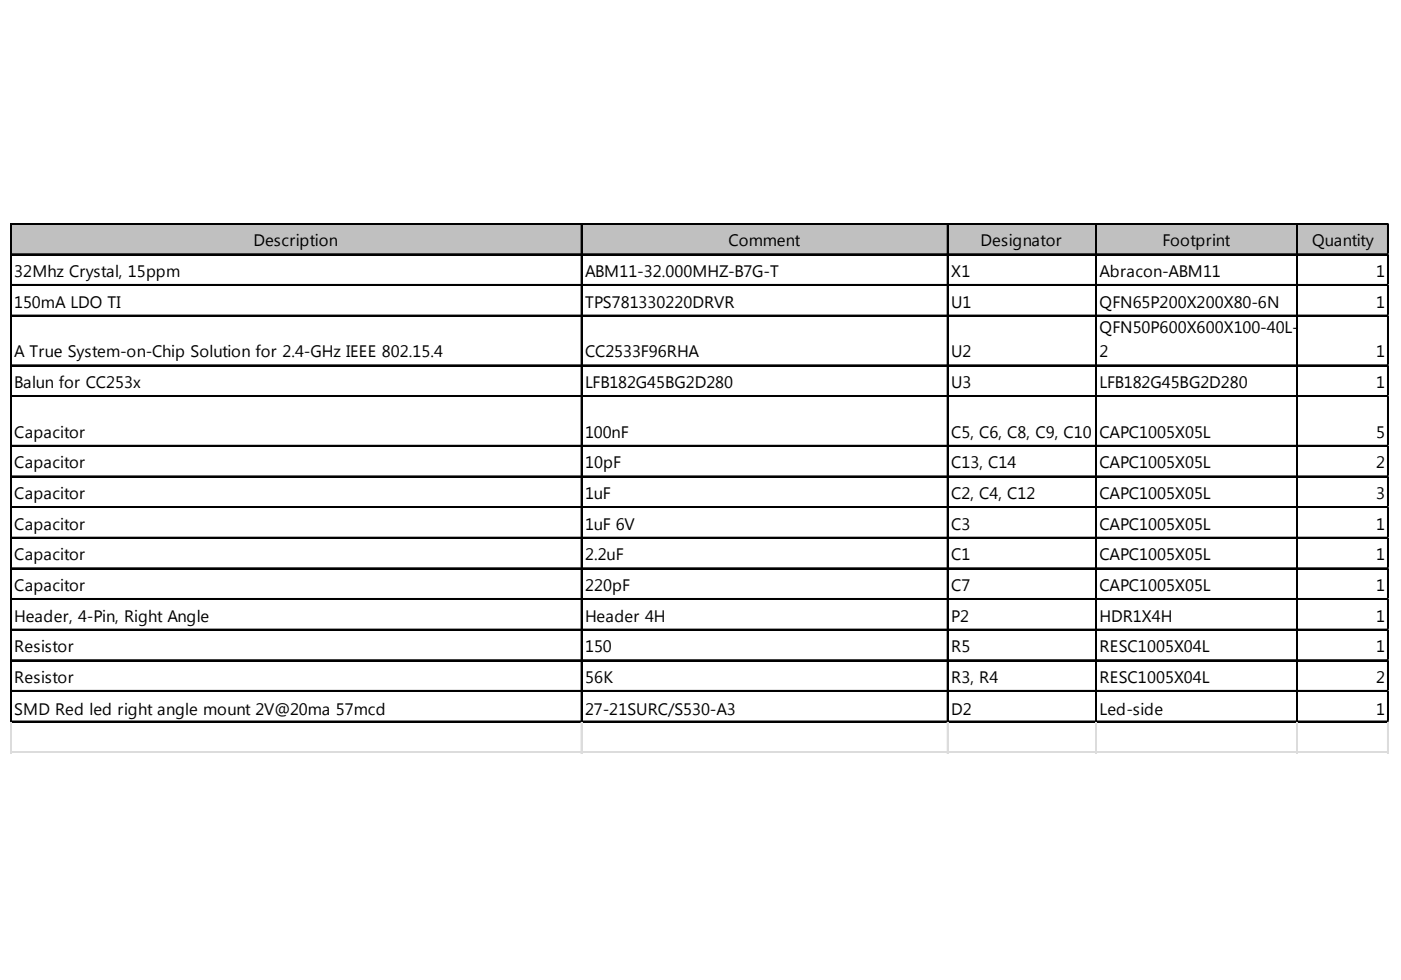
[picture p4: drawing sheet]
<svg xmlns="http://www.w3.org/2000/svg" width="289mm" height="202mm" viewBox="0 0 289 202" stroke-linecap="round" stroke-linejoin="round" font-family="sans-serif">
<defs><g id="words">
<g font-size="3.4">
<text x="52.3" y="50.8">Description</text>
<text x="150.2" y="50.8">Comment</text>
<text x="202.2" y="50.8">Designator</text>
<text x="239.7" y="50.8">Footprint</text>
<text x="270.6" y="50.8">Quantity</text>
<text x="2.9" y="57.1">32Mhz Crystal, 15ppm</text>
<text x="120.7" y="57.1">ABM11-32.000MHZ-B7G-T</text>
<text x="196.2" y="57.1">X1</text>
<text x="226.8" y="57.1">Abracon-ABM11</text>
<text x="283.8" y="57.1">1</text>
<text x="2.9" y="63.4">150mA LDO TI</text>
<text x="120.7" y="63.4">TPS781330220DRVR</text>
<text x="196.2" y="63.4">U1</text>
<text x="226.8" y="63.4">QFN65P200X200X80-6N</text>
<text x="283.8" y="63.4">1</text>
<text x="226.8" y="68.7">QFN50P600X600X100-40L-</text>
<text x="2.9" y="73.7">A True System-on-Chip Solution for 2.4-GHz IEEE 802.15.4</text>
<text x="120.7" y="73.7">CC2533F96RHA</text>
<text x="196.2" y="73.7">U2</text>
<text x="226.8" y="73.7">2</text>
<text x="283.8" y="73.7">1</text>
<text x="2.9" y="80">Balun for CC253x</text>
<text x="120.7" y="80">LFB182G45BG2D280</text>
<text x="196.2" y="80">U3</text>
<text x="226.8" y="80">LFB182G45BG2D280</text>
<text x="283.8" y="80">1</text>
<text x="2.9" y="90.3">Capacitor</text>
<text x="120.7" y="90.3">100nF</text>
<text x="196.2" y="90.3">C5, C6, C8, C9, C10</text>
<text x="226.8" y="90.3">CAPC1005X05L</text>
<text x="283.8" y="90.3">5</text>
<text x="2.9" y="96.6">Capacitor</text>
<text x="120.7" y="96.6">10pF</text>
<text x="196.2" y="96.6">C13, C14</text>
<text x="226.8" y="96.6">CAPC1005X05L</text>
<text x="283.8" y="96.6">2</text>
<text x="2.9" y="102.9">Capacitor</text>
<text x="120.7" y="102.9">1uF</text>
<text x="196.2" y="102.9">C2, C4, C12</text>
<text x="226.8" y="102.9">CAPC1005X05L</text>
<text x="283.8" y="102.9">3</text>
<text x="2.9" y="109.3">Capacitor</text>
<text x="120.7" y="109.3">1uF 6V</text>
<text x="196.2" y="109.3">C3</text>
<text x="226.8" y="109.3">CAPC1005X05L</text>
<text x="283.8" y="109.3">1</text>
<text x="2.9" y="115.6">Capacitor</text>
<text x="120.7" y="115.6">2.2uF</text>
<text x="196.2" y="115.6">C1</text>
<text x="226.8" y="115.6">CAPC1005X05L</text>
<text x="283.8" y="115.6">1</text>
<text x="2.9" y="121.9">Capacitor</text>
<text x="120.7" y="121.9">220pF</text>
<text x="196.2" y="121.9">C7</text>
<text x="226.8" y="121.9">CAPC1005X05L</text>
<text x="283.8" y="121.9">1</text>
<text x="2.9" y="128.2">Header, 4-Pin, Right Angle</text>
<text x="120.7" y="128.2">Header 4H</text>
<text x="196.2" y="128.2">P2</text>
<text x="226.8" y="128.2">HDR1X4H</text>
<text x="283.8" y="128.2">1</text>
<text x="2.9" y="134.5">Resistor</text>
<text x="120.7" y="134.5">150</text>
<text x="196.2" y="134.5">R5</text>
<text x="226.8" y="134.5">RESC1005X04L</text>
<text x="283.8" y="134.5">1</text>
<text x="2.9" y="140.9">Resistor</text>
<text x="120.7" y="140.9">56K</text>
<text x="196.2" y="140.9">R3, R4</text>
<text x="226.8" y="140.9">RESC1005X04L</text>
<text x="283.8" y="140.9">2</text>
<text x="2.9" y="147.4">SMD Red led right angle mount 2V@20ma 57mcd</text>
<text x="120.7" y="147.4">27-21SURC/S530-A3</text>
<text x="196.2" y="147.4">D2</text>
<text x="226.8" y="147.4">Led-side</text>
<text x="283.8" y="147.4">1</text>
</g>
</g></defs>
<path d="M2.4 46.3h284v6.3h-284z" fill="#c0c0c0"/>
<g fill="none" stroke="#000" stroke-width=".26">
<path d="M2.1 46.1v102.9M2.3 46.1v102.9M2.4 46.1h284M2.4 46.2h284M2.4 52.4h284M2.4 52.5h284M2.4 58.7h284M2.4 58.8h284M119.9 46.3v102.7M120 46.3v102.7M195.4 46.3v102.7M195.5 46.3v102.7"/>
<path d="M226 46.3v102.7M226.1 46.3v102.7M267.4 46.3v102.7M267.6 46.3v102.7M286.2 46.3v102.7M286.3 46.3v102.7M2.4 65h284M2.4 65.1h284M2.4 75.3h284M2.4 75.4h284M2.4 81.6h284M2.4 81.7h284"/>
<path d="M2.4 91.9h284M2.4 92h284M2.4 98.2h284M2.4 98.3h284M2.4 104.5h284M2.4 104.6h284M2.4 110.8h284M2.4 111h284M2.4 117.2h284M2.4 117.3h284M2.4 123.5h284M2.4 123.6h284"/>
<path d="M2.4 129.8h284M2.4 129.9h284M2.4 136.1h284M2.4 136.2h284M2.4 142.4h284M2.4 142.6h284M2.4 148.8h284M2.4 148.9h284"/>
</g>
<g fill="none" stroke="#dadcdd" stroke-width=".26">
<path d="M286.4 46.1h.1M2.1 149v6.4M2.3 149v6.4M119.9 149v6.4M120 149v6.4M195.4 149v6.4M195.5 149v6.4M226 149v6.4M226.1 149v6.4M267.4 149v6.4M267.6 149v6.4M286.2 149v6.4"/>
<path d="M286.3 149v6.4"/>
</g>
<path d="M286.4 46.1l.1 .2z" fill="#dadcdd"/>
<path d="M286.4 52.4h.1" fill="none" stroke="#dadcdd" stroke-width=".26"/>
<path d="M286.4 52.4l.1 .2z" fill="#dadcdd"/>
<path d="M286.4 58.7h.1" fill="none" stroke="#dadcdd" stroke-width=".26"/>
<path d="M286.4 58.7l.1 .3z" fill="#dadcdd"/>
<path d="M286.4 65h.1" fill="none" stroke="#dadcdd" stroke-width=".26"/>
<path d="M286.4 65l.1 .3z" fill="#dadcdd"/>
<path d="M286.4 75.3h.1" fill="none" stroke="#dadcdd" stroke-width=".26"/>
<path d="M286.4 75.3l.1 .3z" fill="#dadcdd"/>
<path d="M286.4 81.6h.1" fill="none" stroke="#dadcdd" stroke-width=".26"/>
<path d="M286.4 81.6l.1 .3z" fill="#dadcdd"/>
<path d="M286.4 91.9h.1" fill="none" stroke="#dadcdd" stroke-width=".26"/>
<path d="M286.4 91.9l.1 .2z" fill="#dadcdd"/>
<path d="M286.4 98.2h.1" fill="none" stroke="#dadcdd" stroke-width=".26"/>
<path d="M286.4 98.2l.1 .3z" fill="#dadcdd"/>
<path d="M286.4 104.5h.1" fill="none" stroke="#dadcdd" stroke-width=".26"/>
<path d="M286.4 104.5l.1 .3z" fill="#dadcdd"/>
<path d="M286.4 110.8h.1" fill="none" stroke="#dadcdd" stroke-width=".26"/>
<path d="M286.4 110.8l.1 .3z" fill="#dadcdd"/>
<path d="M286.4 117.2h.1" fill="none" stroke="#dadcdd" stroke-width=".26"/>
<path d="M286.4 117.2l.1 .2z" fill="#dadcdd"/>
<path d="M286.4 123.5h.1" fill="none" stroke="#dadcdd" stroke-width=".26"/>
<path d="M286.4 123.5l.1 .2z" fill="#dadcdd"/>
<path d="M286.4 129.8h.1" fill="none" stroke="#dadcdd" stroke-width=".26"/>
<path d="M286.4 129.8l.1 .3z" fill="#dadcdd"/>
<path d="M286.4 136.1h.1" fill="none" stroke="#dadcdd" stroke-width=".26"/>
<path d="M286.4 136.1l.1 .3z" fill="#dadcdd"/>
<path d="M286.4 142.4h.1" fill="none" stroke="#dadcdd" stroke-width=".26"/>
<path d="M286.4 142.4l.1 .3z" fill="#dadcdd"/>
<path d="M286.4 148.8h.1" fill="none" stroke="#dadcdd" stroke-width=".26"/>
<path d="M286.4 148.8l.1 .2z" fill="#dadcdd"/>
<path d="M2.1 155.1h284.4M2.1 155.2h284.4" fill="none" stroke="#dadcdd" stroke-width=".26"/>
<use href="#words"/>
</svg>
